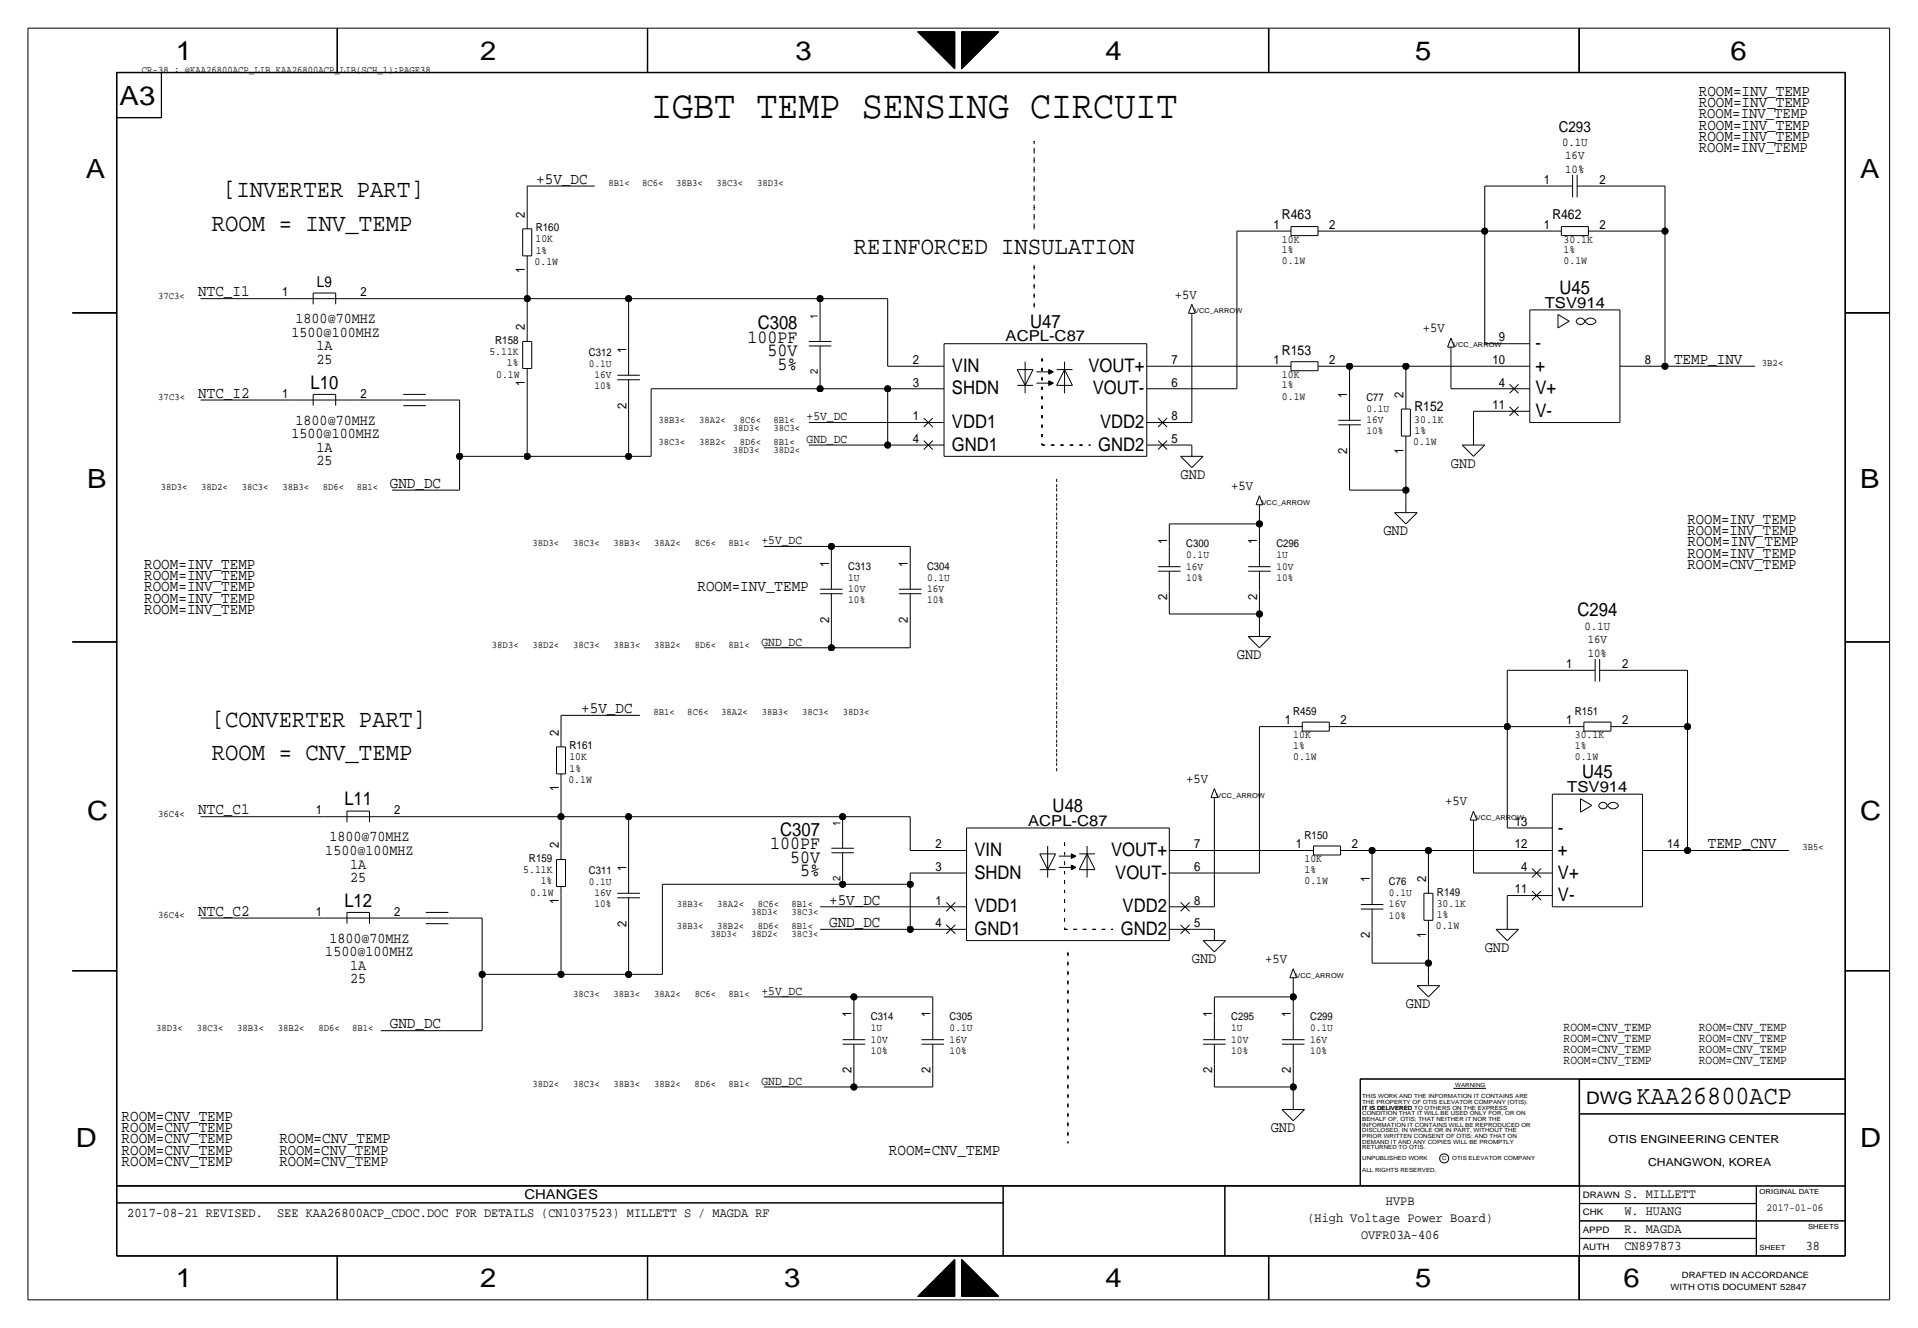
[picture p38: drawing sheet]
<svg xmlns="http://www.w3.org/2000/svg" width="432mm" height="300mm" viewBox="0 0 432 300" stroke-linecap="round" stroke-linejoin="round" font-family="sans-serif">
<defs><g id="words">
<text font-size="8.9" x="146.8" y="26.7">IGBT TEMP SENSING CIRCUIT</text>
<g font-size="6">
<text x="39.7" y="13.5">1</text>
<text x="108.3" y="13.5">2</text>
<text x="179.4" y="13.5">3</text>
<text x="249.2" y="13.5">4</text>
<text x="319.1" y="13.5">5</text>
<text x="390.2" y="13.5">6</text>
<text x="27" y="23.7">A3</text>
<text x="19.4" y="40.2">A</text>
<text x="419.4" y="40.2">A</text>
<text x="19.7" y="110">B</text>
<text x="419.4" y="110">B</text>
<text x="19.7" y="185">C</text>
<text x="419.4" y="185">C</text>
<text x="17.1" y="258.6">D</text>
<text x="419.4" y="258.6">D</text>
<text x="39.7" y="290.4">1</text>
<text x="108.3" y="290.4">2</text>
<text x="176.8" y="290.4">3</text>
<text x="249.2" y="290.4">4</text>
<text x="319.1" y="290.4">5</text>
<text x="366.1" y="290.4">6</text>
</g>
<text font-size="5.9" x="369.1" y="249">KAA26800ACP</text>
<g font-size="5.6">
<text x="50.3" y="44.5">[INVERTER PART]</text>
<text x="47.8" y="52.1">ROOM = INV_TEMP</text>
<text x="192.5" y="57.2">REINFORCED INSULATION</text>
<text x="47.8" y="163.9">[CONVERTER PART]</text>
<text x="47.8" y="171.5">ROOM = CNV_TEMP</text>
</g>
<g font-size="4.2">
<text x="351.6" y="66.3">U45</text>
<text x="168.6" y="77.3">100PF</text>
<text x="170.9" y="74.2">C308</text>
<text x="232.3" y="74">U47</text>
<text x="173.1" y="80.3">50V</text>
<text x="175.3" y="83.4">5%</text>
<text x="214.6" y="83.9">VIN</text>
<text x="245.4" y="83.9">VOUT+</text>
<text x="346.2" y="78.8">-</text>
<text x="346.2" y="83.9">+</text>
<text x="70" y="87.7">L10</text>
<text x="214.6" y="89">SHDN</text>
<text x="246.4" y="89">VOUT-</text>
<text x="346.2" y="89">V+</text>
<text x="346.2" y="94">V-</text>
<text x="214.6" y="101.7">GND1</text>
<text x="214.6" y="96.6">VDD1</text>
<text x="247.6" y="101.7">GND2</text>
<text x="248" y="96.6">VDD2</text>
<text x="355.7" y="139">C294</text>
<text x="356.7" y="175.6">U45</text>
<text x="77.6" y="181.7">L11</text>
<text x="237.3" y="183.2">U48</text>
<text x="173.6" y="191.6">100PF</text>
<text x="175.9" y="188.5">C307</text>
<text x="351.3" y="188">-</text>
<text x="178.2" y="194.6">50V</text>
<text x="180.4" y="197.7">5%</text>
<text x="219.7" y="193.1">VIN</text>
<text x="250.5" y="193.1">VOUT+</text>
<text x="351.3" y="193.1">+</text>
<text x="219.7" y="198.2">SHDN</text>
<text x="251.5" y="198.2">VOUT-</text>
<text x="351.3" y="203.3">V-</text>
<text x="351.3" y="198.2">V+</text>
<text x="77.6" y="204.5">L12</text>
<text x="219.7" y="205.8">VDD1</text>
<text x="253.1" y="205.8">VDD2</text>
<text x="219.7" y="210.9">GND1</text>
<text x="252.7" y="210.9">GND2</text>
</g>
<text font-size="3.9" x="357.6" y="249">DWG</text>
<g font-size="3.6">
<text x="383" y="21.6">ROOM=INV_TEMP</text>
<text x="383" y="29.3">ROOM=INV_TEMP</text>
<text x="383" y="24.2">ROOM=INV_TEMP</text>
<text x="120.9" y="41.5">+5V_DC</text>
<text x="44.7" y="66.9">NTC_I1</text>
<text x="377.4" y="82.1">TEMP_INV</text>
<text x="44.7" y="89.7">NTC_I2</text>
<text x="87.9" y="110">GND_DC</text>
<text x="380.5" y="123.2">ROOM=INV_TEMP</text>
<text x="32.5" y="128.3">ROOM=INV_TEMP</text>
<text x="32.5" y="130.9">ROOM=INV_TEMP</text>
<text x="32.5" y="133.4">ROOM=INV_TEMP</text>
<text x="32.5" y="135.9">ROOM=INV_TEMP</text>
<text x="157.3" y="133.4">ROOM=INV_TEMP</text>
<text x="32.5" y="138.5">ROOM=INV_TEMP</text>
<text x="131.1" y="160.8">+5V_DC</text>
<text x="44.7" y="183.7">NTC_C1</text>
<text x="385.1" y="191.3">TEMP_CNV</text>
<text x="44.7" y="206.6">NTC_C2</text>
<text x="186.9" y="204">+5V_DC</text>
<text x="186.9" y="209.1">GND_DC</text>
<text x="87.9" y="232">GND_DC</text>
<text x="27.4" y="257.9">ROOM=CNV_TEMP</text>
<text x="27.4" y="255.3">ROOM=CNV_TEMP</text>
<text x="27.4" y="252.8">ROOM=CNV_TEMP</text>
<text x="63" y="257.9">ROOM=CNV_TEMP</text>
<text x="27.4" y="262.9">ROOM=CNV_TEMP</text>
<text x="27.4" y="260.4">ROOM=CNV_TEMP</text>
<text x="200.4" y="260.4">ROOM=CNV_TEMP</text>
</g>
<g font-size="3.5">
<text x="383" y="26.7">ROOM=INV_TEMP</text>
<text x="383" y="34.3">ROOM=INV_TEMP</text>
<text x="327.2" y="105.5">GND</text>
<text x="266.2" y="108">GND</text>
<text x="380.5" y="118.2">ROOM=INV_TEMP</text>
<text x="311.9" y="120.7">GND</text>
<text x="380.5" y="125.8">ROOM=INV_TEMP</text>
<text x="380.5" y="120.7">ROOM=INV_TEMP</text>
<text x="380.5" y="128.3">ROOM=CNV_TEMP</text>
<text x="278.9" y="148.6">GND</text>
<text x="334.8" y="214.7">GND</text>
<text x="268.7" y="217.2">GND</text>
<text x="317" y="227.4">GND</text>
<text x="286.5" y="255.3">GND</text>
<text x="63" y="260.4">ROOM=CNV_TEMP</text>
<text x="63" y="262.9">ROOM=CNV_TEMP</text>
</g>
<g font-size="3.4">
<text x="351.5" y="29.8">C293</text>
<text x="71.5" y="64.8">L9</text>
<text x="348.3" y="69.4">TSV914</text>
<text x="65.7" y="76">1500@100MHZ</text>
<text x="66.6" y="72.9">1800@70MHZ</text>
<text x="226.7" y="77">ACPL-C87</text>
<text x="71.3" y="79">1A</text>
<text x="71.3" y="82.1">25</text>
<text x="66.6" y="95.8">1800@70MHZ</text>
<text x="65.7" y="98.9">1500@100MHZ</text>
<text x="71.3" y="101.9">1A</text>
<text x="71.3" y="105">25</text>
<text x="353.4" y="178.6">TSV914</text>
<text x="74.3" y="189.8">1800@70MHZ</text>
<text x="231.8" y="186.2">ACPL-C87</text>
<text x="73.4" y="192.8">1500@100MHZ</text>
<text x="79" y="195.9">1A</text>
<text x="79" y="198.9">25</text>
<text x="73.4" y="215.7">1500@100MHZ</text>
<text x="74.3" y="212.6">1800@70MHZ</text>
<text x="79" y="221.8">25</text>
<text x="79" y="218.7">1A</text>
</g>
<g font-size="3.1">
<text x="289.1" y="49.5">R463</text>
<text x="350" y="49.5">R462</text>
<text x="264.9" y="67.4">+5V</text>
<text x="320.8" y="75">+5V</text>
<text x="289.1" y="80">R153</text>
<text x="318.9" y="92.8">R152</text>
<text x="277.6" y="110.5">+5V</text>
<text x="267.5" y="176.6">+5V</text>
<text x="325.9" y="181.7">+5V</text>
<text x="285.2" y="217.2">+5V</text>
</g>
<g font-size="3">
<text x="28.7" y="274.4">2017-08-21 REVISED.</text>
<text x="62.5" y="274.4">SEE KAA26800ACP_CDOC.DOC FOR DETAILS (CN1037523) MILLETT S / MAGDA RF</text>
<text x="118.3" y="270.4">CHANGES</text>
<text x="294.8" y="275.6">(High Voltage Power Board)</text>
<text x="312.5" y="271.8">HVPB</text>
<text x="366.3" y="270.3">S. MILLETT</text>
<text x="366.3" y="274.1">W. HUANG</text>
<text x="306.9" y="279.5">OVFR03A-406</text>
<text x="366.3" y="278.2">R. MAGDA</text>
<text x="366.3" y="282">CN897873</text>
<text x="407.2" y="282">38</text>
</g>
<g font-size="2.9">
<text x="348.1" y="41.5">1</text>
<text x="360.7" y="41.5">2</text>
<text x="118.4" y="49.1" transform="rotate(-90 118.4 49.1)">2</text>
<text x="287.1" y="51.6">1</text>
<text x="299.7" y="51.6">2</text>
<text x="348.1" y="51.6">1</text>
<text x="360.7" y="51.6">2</text>
<text x="118.4" y="61.7" transform="rotate(-90 118.4 61.7)">1</text>
<text x="63.6" y="66.9">1</text>
<text x="81.3" y="66.9">2</text>
<text x="118.4" y="74.5" transform="rotate(-90 118.4 74.5)">2</text>
<text x="337.9" y="77">9</text>
<text x="141.2" y="79.6" transform="rotate(-90 141.2 79.6)">1</text>
<text x="205.8" y="82.1">2</text>
<text x="264.2" y="82.1">7</text>
<text x="287.1" y="82.1">1</text>
<text x="299.7" y="82.1">2</text>
<text x="336.5" y="82.1">10</text>
<text x="370.8" y="82.1">8</text>
<text x="63.6" y="89.7">1</text>
<text x="81.3" y="89.7">2</text>
<text x="118.4" y="87.1" transform="rotate(-90 118.4 87.1)">1</text>
<text x="205.8" y="87.2">3</text>
<text x="264.2" y="87.2">6</text>
<text x="303.8" y="89.7" transform="rotate(-90 303.8 89.7)">1</text>
<text x="316.5" y="89.7" transform="rotate(-90 316.5 89.7)">2</text>
<text x="337.9" y="87.2">4</text>
<text x="141.2" y="92.1" transform="rotate(-90 141.2 92.1)">2</text>
<text x="181.9" y="94.8">+5V_DC</text>
<text x="205.8" y="94.8">1</text>
<text x="264.2" y="94.8">8</text>
<text x="336.5" y="92.3">11</text>
<text x="181.9" y="99.9">GND_DC</text>
<text x="205.8" y="99.9">4</text>
<text x="264.2" y="99.9">5</text>
<text x="303.8" y="102.3" transform="rotate(-90 303.8 102.3)">2</text>
<text x="316.5" y="102.3" transform="rotate(-90 316.5 102.3)">1</text>
<text x="171.7" y="122.7">+5V_DC</text>
<text x="263.1" y="122.7" transform="rotate(-90 263.1 122.7)">1</text>
<text x="283.5" y="122.7" transform="rotate(-90 283.5 122.7)">1</text>
<text x="186.9" y="127.8" transform="rotate(-90 186.9 127.8)">1</text>
<text x="204.7" y="127.8" transform="rotate(-90 204.7 127.8)">1</text>
<text x="263.1" y="135.3" transform="rotate(-90 263.1 135.3)">2</text>
<text x="283.5" y="135.3" transform="rotate(-90 283.5 135.3)">2</text>
<text x="186.9" y="140.4" transform="rotate(-90 186.9 140.4)">2</text>
<text x="204.7" y="140.4" transform="rotate(-90 204.7 140.4)">2</text>
<text x="171.7" y="145.6">GND_DC</text>
<text x="353.2" y="150.7">1</text>
<text x="365.8" y="150.7">2</text>
<text x="126" y="165.9" transform="rotate(-90 126 165.9)">2</text>
<text x="289.7" y="163.4">1</text>
<text x="302.3" y="163.4">2</text>
<text x="353.2" y="163.4">1</text>
<text x="365.8" y="163.4">2</text>
<text x="126" y="178.5" transform="rotate(-90 126 178.5)">1</text>
<text x="71.2" y="183.7">1</text>
<text x="88.9" y="183.7">2</text>
<text x="126" y="191.3" transform="rotate(-90 126 191.3)">2</text>
<text x="210.9" y="191.3">2</text>
<text x="269.2" y="191.3">7</text>
<text x="292.2" y="191.3">1</text>
<text x="304.8" y="191.3">2</text>
<text x="341.6" y="191.3">12</text>
<text x="341.6" y="186.2">13</text>
<text x="375.9" y="191.3">14</text>
<text x="141.2" y="196.4" transform="rotate(-90 141.2 196.4)">1</text>
<text x="210.9" y="196.4">3</text>
<text x="269.2" y="196.4">6</text>
<text x="343" y="196.4">4</text>
<text x="126" y="203.9" transform="rotate(-90 126 203.9)">1</text>
<text x="308.9" y="198.9" transform="rotate(-90 308.9 198.9)">1</text>
<text x="321.6" y="198.9" transform="rotate(-90 321.6 198.9)">2</text>
<text x="341.6" y="201.5">11</text>
<text x="71.2" y="206.6">1</text>
<text x="88.9" y="206.6">2</text>
<text x="141.2" y="209" transform="rotate(-90 141.2 209)">2</text>
<text x="210.9" y="204">1</text>
<text x="210.9" y="209.1">4</text>
<text x="269.2" y="204">8</text>
<text x="269.2" y="209.1">5</text>
<text x="308.9" y="211.5" transform="rotate(-90 308.9 211.5)">2</text>
<text x="321.6" y="211.5" transform="rotate(-90 321.6 211.5)">1</text>
<text x="171.7" y="224.3">+5V_DC</text>
<text x="192" y="229.4" transform="rotate(-90 192 229.4)">1</text>
<text x="209.8" y="229.4" transform="rotate(-90 209.8 229.4)">1</text>
<text x="273.3" y="229.4" transform="rotate(-90 273.3 229.4)">1</text>
<text x="291.1" y="229.4" transform="rotate(-90 291.1 229.4)">1</text>
<text x="352.6" y="232.5">ROOM=CNV_TEMP</text>
<text x="383" y="232.5">ROOM=CNV_TEMP</text>
<text x="352.6" y="237.5">ROOM=CNV_TEMP</text>
<text x="352.6" y="235">ROOM=CNV_TEMP</text>
<text x="383" y="235">ROOM=CNV_TEMP</text>
<text x="383" y="237.5">ROOM=CNV_TEMP</text>
<text x="171.7" y="244.7">GND_DC</text>
<text x="192" y="242" transform="rotate(-90 192 242)">2</text>
<text x="209.8" y="242" transform="rotate(-90 209.8 242)">2</text>
<text x="273.3" y="242" transform="rotate(-90 273.3 242)">2</text>
<text x="291.1" y="242" transform="rotate(-90 291.1 242)">2</text>
<text x="352.6" y="240.1">ROOM=CNV_TEMP</text>
<text x="383" y="240.1">ROOM=CNV_TEMP</text>
</g>
<g font-size="2.7">
<text x="352.2" y="32.8">0.1U</text>
<text x="352.9" y="35.9">16V</text>
<text x="352.9" y="38.9">10%</text>
<text x="357.3" y="142">0.1U</text>
<text x="358" y="148.1">10%</text>
<text x="358" y="145.1">16V</text>
</g>
<g font-size="2.5">
<text x="120.8" y="52.1">R160</text>
<text x="120.5" y="59.7">0.1W</text>
<text x="120.8" y="54.7">10K</text>
<text x="120.8" y="57.2">1%</text>
<text x="289.1" y="59.6">0.1W</text>
<text x="289.1" y="57.1">1%</text>
<text x="289.1" y="54.8">10K</text>
<text x="352.6" y="59.6">0.1W</text>
<text x="352.6" y="57.1">1%</text>
<text x="352.6" y="54.8">30.1K</text>
<text x="111.7" y="77.5">R158</text>
<text x="110.4" y="80.1">5.11K</text>
<text x="114.3" y="82.6">1%</text>
<text x="111.9" y="85.1">0.1W</text>
<text x="289.1" y="87.6">1%</text>
<text x="289.1" y="85.2">10K</text>
<text x="289.1" y="90.1">0.1W</text>
<text x="318.9" y="95.3">30.1K</text>
<text x="318.7" y="100.4">0.1W</text>
<text x="318.9" y="97.8">1%</text>
<text x="291.6" y="161.2">R459</text>
<text x="355.1" y="161.2">R151</text>
<text x="291.6" y="166.5">10K</text>
<text x="355.1" y="166.5">30.1K</text>
<text x="128.4" y="171.5">10K</text>
<text x="128.4" y="169">R161</text>
<text x="291.6" y="168.9">1%</text>
<text x="291.6" y="171.4">0.1W</text>
<text x="355.1" y="171.4">0.1W</text>
<text x="355.1" y="168.9">1%</text>
<text x="128.2" y="176.6">0.1W</text>
<text x="128.4" y="174">1%</text>
<text x="294.1" y="189.2">R150</text>
<text x="118" y="196.9">5.11K</text>
<text x="119.3" y="194.4">R159</text>
<text x="294.1" y="196.8">1%</text>
<text x="294.1" y="194.5">10K</text>
<text x="119.5" y="202">0.1W</text>
<text x="121.9" y="199.4">1%</text>
<text x="294.1" y="199.3">0.1W</text>
<text x="324" y="202">R149</text>
<text x="323.7" y="209.6">0.1W</text>
<text x="324" y="204.5">30.1K</text>
<text x="324" y="207.1">1%</text>
<text x="362.7" y="257.9">OTIS ENGINEERING CENTER</text>
<text x="371.6" y="262.9">CHANGWON, KOREA</text>
</g>
<g font-size="2.4">
<text x="184.4" y="71.9" transform="rotate(-90 184.4 71.9)">1</text>
<text x="132.8" y="82.7">0.1U</text>
<text x="132.8" y="80.2">C312</text>
<text x="134.1" y="85.3">16V</text>
<text x="134.1" y="87.8">10%</text>
<text x="184.4" y="84.3" transform="rotate(-90 184.4 84.3)">2</text>
<text x="308.1" y="90.4">C77</text>
<text x="308.1" y="92.9">0.1U</text>
<text x="308.1" y="95.5">16V</text>
<text x="308.1" y="98">10%</text>
<text x="267.5" y="123.4">C300</text>
<text x="267.5" y="125.9">0.1U</text>
<text x="287.8" y="123.4">C296</text>
<text x="287.8" y="125.9">1U</text>
<text x="191.3" y="128.5">C313</text>
<text x="191.3" y="131">1U</text>
<text x="209" y="128.5">C304</text>
<text x="209" y="131">0.1U</text>
<text x="267.5" y="128.5">16V</text>
<text x="267.5" y="131">10%</text>
<text x="287.8" y="128.5">10V</text>
<text x="287.8" y="131">10%</text>
<text x="191.3" y="136.1">10%</text>
<text x="191.3" y="133.6">10V</text>
<text x="209" y="136.1">10%</text>
<text x="209" y="133.6">16V</text>
<text x="189.5" y="186.2" transform="rotate(-90 189.5 186.2)">1</text>
<text x="132.8" y="197.1">C311</text>
<text x="132.8" y="199.5">0.1U</text>
<text x="134.1" y="202.1">16V</text>
<text x="189.5" y="198.6" transform="rotate(-90 189.5 198.6)">2</text>
<text x="313.2" y="199.6">C76</text>
<text x="313.2" y="202.1">0.1U</text>
<text x="134.1" y="204.7">10%</text>
<text x="313.2" y="207.2">10%</text>
<text x="313.2" y="204.7">16V</text>
<text x="196.3" y="230.1">C314</text>
<text x="196.3" y="232.6">1U</text>
<text x="214.1" y="230.1">C305</text>
<text x="214.1" y="232.6">0.1U</text>
<text x="277.6" y="230.1">C295</text>
<text x="277.6" y="232.6">1U</text>
<text x="295.4" y="230.1">C299</text>
<text x="295.4" y="232.6">0.1U</text>
<text x="196.3" y="235.2">10V</text>
<text x="196.3" y="237.7">10%</text>
<text x="214.1" y="237.7">10%</text>
<text x="214.1" y="235.2">16V</text>
<text x="277.6" y="235.2">10V</text>
<text x="277.6" y="237.7">10%</text>
<text x="295.4" y="235.2">16V</text>
<text x="295.4" y="237.7">10%</text>
<text x="398.3" y="273.1">2017-01-06</text>
</g>
<g font-size="2.3">
<text x="32" y="16.6">CR-38 : @KAA26800ACP_LIB.KAA26800ACP_LIB(SCH_1):PAGE38</text>
<text x="137.2" y="42">8B1&lt;</text>
<text x="144.8" y="42">8C6&lt;</text>
<text x="152.4" y="42">38B3&lt;</text>
<text x="161.6" y="42">38C3&lt;</text>
<text x="170.7" y="42">38D3&lt;</text>
<text x="35.7" y="67.4">37C3&lt;</text>
<text x="397.3" y="82.6">3B2&lt;</text>
<text x="35.7" y="90.2">37C3&lt;</text>
<text x="148.5" y="95.3">38B3&lt;</text>
<text x="157.6" y="95.3">38A2&lt;</text>
<text x="166.8" y="95.3">8C6&lt;</text>
<text x="174.4" y="95.3">8B1&lt;</text>
<text x="148.5" y="100.4">38C3&lt;</text>
<text x="157.6" y="100.4">38B2&lt;</text>
<text x="165.3" y="97.1">38D3&lt;</text>
<text x="166.8" y="100.4">8D6&lt;</text>
<text x="174.4" y="97.1">38C3&lt;</text>
<text x="174.4" y="100.4">8B1&lt;</text>
<text x="165.3" y="102.2">38D3&lt;</text>
<text x="174.4" y="102.2">38D2&lt;</text>
<text x="36.2" y="110.5">38D3&lt;</text>
<text x="45.4" y="110.5">38D2&lt;</text>
<text x="54.5" y="110.5">38C3&lt;</text>
<text x="63.7" y="110.5">38B3&lt;</text>
<text x="72.8" y="110.5">8D6&lt;</text>
<text x="80.4" y="110.5">8B1&lt;</text>
<text x="120.1" y="123.2">38D3&lt;</text>
<text x="129.2" y="123.2">38C3&lt;</text>
<text x="138.3" y="123.2">38B3&lt;</text>
<text x="147.5" y="123.2">38A2&lt;</text>
<text x="156.6" y="123.2">8C6&lt;</text>
<text x="164.3" y="123.2">8B1&lt;</text>
<text x="110.9" y="146.1">38D3&lt;</text>
<text x="120.1" y="146.1">38D2&lt;</text>
<text x="129.2" y="146.1">38C3&lt;</text>
<text x="138.4" y="146.1">38B3&lt;</text>
<text x="147.5" y="146.1">38B2&lt;</text>
<text x="156.6" y="146.1">8D6&lt;</text>
<text x="164.3" y="146.1">8B1&lt;</text>
<text x="147.4" y="161.3">8B1&lt;</text>
<text x="155" y="161.3">8C6&lt;</text>
<text x="162.6" y="161.3">38A2&lt;</text>
<text x="171.7" y="161.3">38B3&lt;</text>
<text x="180.9" y="161.3">38C3&lt;</text>
<text x="190" y="161.3">38D3&lt;</text>
<text x="35.7" y="184.2">36C4&lt;</text>
<text x="406.4" y="191.8">3B5&lt;</text>
<text x="35.7" y="207.1">36C4&lt;</text>
<text x="152.6" y="204.5">38B3&lt;</text>
<text x="152.6" y="209.6">38B3&lt;</text>
<text x="161.7" y="204.5">38A2&lt;</text>
<text x="161.7" y="209.6">38B2&lt;</text>
<text x="169.3" y="206.3">38D3&lt;</text>
<text x="170.9" y="204.5">8C6&lt;</text>
<text x="170.9" y="209.6">8D6&lt;</text>
<text x="178.5" y="204.5">8B1&lt;</text>
<text x="178.5" y="206.3">38C3&lt;</text>
<text x="178.5" y="209.6">8B1&lt;</text>
<text x="160.2" y="211.4">38D3&lt;</text>
<text x="169.3" y="211.4">38D2&lt;</text>
<text x="178.5" y="211.4">38C3&lt;</text>
<text x="129.2" y="224.8">38C3&lt;</text>
<text x="138.3" y="224.8">38B3&lt;</text>
<text x="147.5" y="224.8">38A2&lt;</text>
<text x="156.6" y="224.8">8C6&lt;</text>
<text x="164.3" y="224.8">8B1&lt;</text>
<text x="35.2" y="232.5">38D3&lt;</text>
<text x="44.4" y="232.5">38C3&lt;</text>
<text x="53.5" y="232.5">38B3&lt;</text>
<text x="62.6" y="232.5">38B2&lt;</text>
<text x="71.8" y="232.5">8D6&lt;</text>
<text x="79.4" y="232.5">8B1&lt;</text>
<text x="120.1" y="245.2">38D2&lt;</text>
<text x="129.2" y="245.2">38C3&lt;</text>
<text x="138.3" y="245.2">38B3&lt;</text>
<text x="147.5" y="245.2">38B2&lt;</text>
<text x="156.6" y="245.2">8D6&lt;</text>
<text x="164.2" y="245.2">8B1&lt;</text>
</g>
<g font-size="2">
<text x="356.9" y="270.3">DRAWN</text>
<text x="356.9" y="274.1">CHK</text>
<text x="356.9" y="282">AUTH</text>
<text x="356.9" y="278.2">APPD</text>
<text x="376.7" y="290.9">WITH OTIS DOCUMENT 52847</text>
<text x="379.2" y="288.3">DRAFTED IN ACCORDANCE</text>
</g>
<g font-size="1.6">
<text x="396.7" y="269.3">ORIGINAL DATE</text>
<text x="396.7" y="282">SHEET</text>
<text x="407.7" y="277.2">SHEETS</text>
</g>
<g font-size="1.5">
<text x="269.2" y="70.7">VCC_ARROW</text>
<text x="327.7" y="78.3">VCC_ARROW</text>
<text x="284.5" y="113.8">VCC_ARROW</text>
<text x="274.3" y="179.9">VCC_ARROW</text>
<text x="332.7" y="185">VCC_ARROW</text>
<text x="292.1" y="220.5">VCC_ARROW</text>
</g>
<g font-size="1.3">
<text x="328.1" y="245.2">WARNING</text>
<text x="307.1" y="249">THE PROPERTY OF OTIS ELEVATOR COMPANY (OTIS).</text>
<text x="307.1" y="250.3">IT IS DELIVERED</text>
<text x="307.1" y="247.8">THIS WORK AND THE INFORMATION IT CONTAINS ARE</text>
<text x="307.1" y="250.3">IT IS DELIVERED TO OTHERS ON THE EXPRESS</text>
<text x="307.1" y="251.6">CONDITION THAT IT WILL BE USED ONLY FOR, OR ON</text>
<text x="307.1" y="252.8">BEHALF OF, OTIS; THAT NEITHER IT NOR THE</text>
<text x="307.1" y="254.1">INFORMATION IT CONTAINS WILL BE REPRODUCED OR</text>
<text x="307.1" y="255.4">DISCLOSED, IN WHOLE OR IN PART, WITHOUT THE</text>
<text x="307.1" y="256.6">PRIOR WRITTEN CONSENT OF OTIS; AND THAT ON</text>
<text x="307.1" y="257.9">DEMAND IT AND ANY COPIES WILL BE PROMPTLY</text>
<text x="307.1" y="259.2">RETURNED TO OTIS.</text>
<text x="307.1" y="261.7">UNPUBLISHED WORK</text>
<text x="325.2" y="261.7">C</text>
<text x="327.5" y="261.7">OTIS ELEVATOR COMPANY</text>
<text x="307.1" y="264.3">ALL RIGHTS RESERVED.</text>
</g>
</g></defs>
<g fill="none" stroke="#000" stroke-width=".23">
<path d="M6.3 6.4v286.8zM6.3 6.4h419.8zM26.3 16.3v267zM26.3 16.3h389.8zM26.3 16.4v266.9zM26.3 16.4h389.8zM26.4 16.4h389.6zM26.4 16.4v266.9zM36.4 16.4v10.2zM76 6.4v10zM76.1 6.4v10zM145.9 6.4v10z"/>
<path d="M146 6.4v10zM206.9 7.2h8.4zM206.9 7.2l8.4 8.3zM207 7.2h.1M207 7.3h.1M207.1 7.2v.1zM207.1 7.2v.2zM207.2 7.2v.2zM207.2 7.2v.3zM207.3 7.2v.3zM207.3 7.2v.4zM207.4 7.2v.4z"/>
<path d="M207.4 7.2v.5zM207.5 7.2v.5zM207.5 7.2v.6zM207.6 7.2v.6zM207.6 7.2v.7zM207.7 7.2v.7zM207.7 7.2v.8zM207.8 7.2v.8zM207.8 7.2v.9zM207.9 7.2v.9zM207.9 7.2v1zM208 7.2v1z"/>
<path d="M208 7.2v1.1zM208.1 7.2v1.1zM208.1 7.2v1.2zM208.2 7.2v1.2zM208.2 7.2v1.3zM208.3 7.2v1.3zM208.3 7.2v1.4zM208.4 7.2v1.4zM208.4 7.2v1.5zM208.5 7.2v1.5zM208.5 7.2v1.6zM208.6 7.2v1.6z"/>
<path d="M208.6 7.2v1.7zM208.7 7.2v1.7zM208.7 7.2v1.8zM208.8 7.2v1.8zM208.8 7.2v1.9zM208.9 7.2v1.9zM208.9 7.2v2zM209 7.2v2zM209 7.2v2.1zM209.1 7.2v2.1zM209.1 7.2v2.2zM209.2 7.2v2.2z"/>
<path d="M209.2 7.2v2.3zM209.3 7.2v2.4zM209.4 7.2v2.5zM209.5 7.2v2.6zM209.6 7.2v2.7zM209.7 7.2v2.7zM209.7 7.2v2.8zM209.8 7.2v2.8zM209.8 7.2v2.9zM209.9 7.2v2.9zM209.9 7.2v3zM210 7.2v3z"/>
<path d="M210 7.2v3.1zM210.1 7.2v3.1zM210.1 7.2v3.2zM210.2 7.2v3.2zM210.2 7.2v3.3zM210.3 7.2v3.3zM210.3 7.2v3.4zM210.4 7.2v3.4zM210.4 7.2v3.5zM210.5 7.2v3.5zM210.5 7.2v3.6zM210.6 7.2v3.6z"/>
<path d="M210.6 7.2v3.7zM210.7 7.2v3.7zM210.7 7.2v3.8zM210.8 7.2v3.8zM210.8 7.2v3.9zM210.9 7.2v3.9zM210.9 7.2v4zM211 7.2v4zM211 7.2v4.1zM211.1 7.2v4.1zM211.1 7.2v4.2zM211.2 7.2v4.2z"/>
<path d="M211.2 7.2v4.3zM211.3 7.2v4.3zM211.3 7.2v4.4zM211.4 7.2v4.4zM211.4 7.2v4.5zM211.5 7.2v4.5zM211.5 7.2v4.6zM211.6 7.2v4.6zM211.6 7.2v4.7zM211.7 7.2v4.7zM211.7 7.2v4.8zM211.8 7.2v4.8z"/>
<path d="M211.8 7.2v4.9zM211.9 7.2v4.9zM211.9 7.2v5zM212 7.2v5zM212 7.2v5.1zM212.1 7.2v5.1zM212.1 7.2v5.2zM212.2 7.2v5.2zM212.2 7.2v5.3zM212.3 7.2v5.3zM212.3 7.2v5.4zM212.4 7.2v5.4z"/>
<path d="M212.4 7.2v5.5zM212.5 7.2v5.6zM212.6 7.2v5.7zM212.7 7.2v5.8zM212.8 7.2v5.8zM212.8 7.2v5.9zM212.9 7.2v5.9zM212.9 7.2v6zM213 7.2v6zM213 7.2v6.1zM213.1 7.2v6.1zM213.1 7.2v6.2z"/>
<path d="M213.2 7.2v6.2zM213.2 7.2v6.3zM213.3 7.2v6.3zM213.3 7.2v6.4zM213.4 7.2v6.4zM213.4 7.2v6.5zM213.5 7.2v6.5zM213.5 7.2v6.6zM213.6 7.2v6.6zM213.6 7.2v6.7zM213.7 7.2v6.7zM213.7 7.2v6.8z"/>
<path d="M213.8 7.2v6.8zM213.8 7.2v6.9zM213.9 7.2v6.9zM213.9 7.2v7zM214 7.2v7zM214 7.2v7.1zM214.1 7.2v7.1zM214.1 7.2v7.2zM214.2 7.2v7.2zM214.2 7.2v7.3zM214.3 7.2v7.3zM214.3 7.2v7.4z"/>
<path d="M214.4 7.2v7.4zM214.4 7.2v7.5zM214.5 7.2v7.5zM214.5 7.2v7.6zM214.6 7.2v7.6zM214.6 7.2v7.7zM214.7 7.2v7.7zM214.7 7.2v7.8zM214.8 7.2v7.8zM214.8 7.2v7.9zM214.9 7.2v7.9zM214.9 7.2v8z"/>
<path d="M215 7.2v8zM215 7.2v8.1zM215.1 7.2v8.1zM215.1 7.2v8.2zM215.2 7.2v8.2zM215.2 7.2v8.3zM215.3 7.2v8.3zM216.8 7.2v8.3zM216.8 7.2h8.4zM216.9 7.2v8.3zM216.9 7.2v8.2zM217 7.2v8.2z"/>
<path d="M217 7.2v8.1zM217.1 7.2v8.1zM217.1 7.2v8zM217.2 7.2v8zM217.2 7.2v7.9zM217.3 7.2v7.9zM217.3 7.2v7.8zM217.4 7.2v7.8zM217.4 7.2v7.7zM217.5 7.2v7.7zM217.5 7.2v7.6zM217.6 7.2v7.6z"/>
<path d="M217.6 7.2v7.5zM217.7 7.2v7.5zM217.7 7.2v7.4zM217.8 7.2v7.4zM217.8 7.2v7.3zM217.9 7.2v7.3zM217.9 7.2v7.2zM218 7.2v7.2zM218 7.2v7.1zM218.1 7.2v7.1zM218.1 7.2v7zM218.2 7.2v7z"/>
<path d="M218.2 7.2v6.9zM218.3 7.2v6.9zM218.3 7.2v6.8zM218.4 7.2v6.8zM218.4 7.2v6.7zM218.5 7.2v6.7zM218.5 7.2v6.6zM218.6 7.2v6.6zM218.6 7.2v6.5zM218.7 7.2v6.5zM218.7 7.2v6.4zM218.8 7.2v6.4z"/>
<path d="M218.8 7.2v6.3zM218.9 7.2v6.3zM218.9 7.2v6.2zM219 7.2v6.2zM219 7.2v6.1zM219.1 7.2v6.1zM219.2 7.2v6zM219.3 7.2v5.9zM219.4 7.2v5.8zM219.5 7.2v5.7zM219.6 7.2v5.6zM219.7 7.2v5.5z"/>
<path d="M219.7 7.2v5.4zM219.8 7.2v5.4zM219.8 7.2v5.3zM219.9 7.2v5.3zM219.9 7.2v5.2zM220 7.2v5.2zM220 7.2v5.1zM220.1 7.2v5.1zM220.1 7.2v5zM220.2 7.2v5zM220.2 7.2v4.9zM220.3 7.2v4.9z"/>
<path d="M220.3 7.2v4.8zM220.4 7.2v4.8zM220.4 7.2v4.7zM220.5 7.2v4.7zM220.5 7.2v4.6zM220.6 7.2v4.6zM220.6 7.2v4.5zM220.7 7.2v4.5zM220.7 7.2v4.4zM220.8 7.2v4.4zM220.8 7.2v4.3zM220.9 7.2v4.3z"/>
<path d="M220.9 7.2v4.2zM221 7.2v4.2zM221 7.2v4.1zM221.1 7.2v4.1zM221.1 7.2v4zM221.2 7.2v4zM221.2 7.2v3.9zM221.3 7.2v3.9zM221.3 7.2v3.8zM221.4 7.2v3.8zM221.4 7.2v3.7zM221.5 7.2v3.7z"/>
<path d="M221.5 7.2v3.6zM221.6 7.2v3.6zM221.6 7.2v3.5zM221.7 7.2v3.5zM221.7 7.2v3.4zM221.8 7.2v3.4zM221.8 7.2v3.3zM221.9 7.2v3.3zM221.9 7.2v3.2zM222 7.2v3.2zM222 7.2v3.1zM222.1 7.2v3.1z"/>
<path d="M222.1 7.2v3zM222.2 7.2v3zM222.2 7.2v2.9zM222.3 7.2v2.9zM222.4 7.2v2.8zM222.5 7.2v2.7zM222.6 7.2v2.6zM222.7 7.2v2.5zM222.8 7.2v2.4zM222.9 7.2v2.3zM222.9 7.2v2.2zM223 7.2v2.2z"/>
<path d="M223 7.2v2.1zM223.1 7.2v2.1zM223.1 7.2v2zM223.2 7.2v2zM223.2 7.2v1.9zM223.3 7.2v1.9zM223.3 7.2v1.8zM223.4 7.2v1.8zM223.4 7.2v1.7zM223.5 7.2v1.7zM223.5 7.2v1.6zM223.6 7.2v1.6z"/>
<path d="M223.6 7.2v1.5zM223.7 7.2v1.5zM223.7 7.2v1.4zM223.8 7.2v1.4zM223.8 7.2v1.3zM223.9 7.2v1.3zM223.9 7.2v1.2zM224 7.2v1.2zM224 7.2v1.1zM224.1 7.2v1.1zM224.1 7.2v1zM224.2 7.2v1z"/>
<path d="M224.2 7.2v.9zM224.3 7.2v.9zM224.3 7.2v.8zM224.4 7.2v.8zM224.4 7.2v.7zM224.5 7.2v.7zM224.5 7.2v.6zM224.6 7.2v.6zM224.6 7.2v.5zM224.7 7.2v.5zM224.7 7.2v.4zM224.8 7.2v.4z"/>
<path d="M224.8 7.2v.3zM224.9 7.2v.3zM224.9 7.2v.2zM225 7.2v.2zM225 7.2v.1zM225.1 7.2h.1M225.2 7.2l-8.4 8.3zM286 6.4v10zM286.1 6.4v10zM356 6.4v10zM356.1 6.4v10zM416 16.4v266.9z"/>
<path d="M416.1 16.4v266.9zM416.1 16.3v267zM426.1 6.4v286.8zM26.3 26.5h10.1zM26.3 26.6h10.1zM354.6 39.4v5.1zM355.6 39.4v5.1zM117.9 57.7h2zM117.9 51.6v6.1zM117.9 51.6h2zM118.9 59.7v7.7zM118.9 42v7.6z"/>
<path d="M118.9 49.6v2zM118.9 57.7v2zM118.9 42h15.2zM119.9 51.6v6.1zM278.9 52.1v35.6zM278.9 52.1h10.2zM289.1 52.1h2zM291.1 53.1h6.1zM291.1 51.1v2zM291.1 51.1h6.1zM297.2 52.1h2zM297.2 51.1v2z"/>
<path d="M299.2 52.1h35.6zM334.8 42h15.2zM334.8 52.1v25.4zM334.8 52.1h15.2zM334.8 42v10.1zM350 42h4.6zM350 52.1h2zM352 53.1h6.1zM352 51.1v2zM352 51.1h6.1zM355.6 42h4.6zM358.1 52.1h2.1z"/>
<path d="M358.1 51.1v2zM360.2 42h15.2zM360.2 52.1h15.2zM375.4 42v10.1zM375.4 52.1v30.5zM16.3 70.6h10zM16.3 70.5h10zM45.2 67.4h20.3zM65.5 67.4h15.3zM70.6 66.1h5.1zM70.6 66.1v2.5zM75.7 66.1v2.5z"/>
<path d="M80.8 67.4h38.1zM117.9 77v6.1zM117.9 77h2zM118.9 67.4v7.6zM118.9 75v2zM118.9 67.4h22.8zM119.9 77v6.1zM141.7 67.4h43.2zM141.7 67.4v12.7zM182.4 78h5.1zM182.4 77h5.1zM184.9 67.4v5z"/>
<path d="M184.9 78v4.6zM184.9 72.4v4.6zM184.9 67.4h15.3zM200.2 67.4v15.2zM212.9 77.5v25.4zM212.9 77.5h45.7zM258.6 77.5v25.4zM268 70.7h1.5zM268.7 68.6l-.7 2.1zM268.7 71.2v24.1zM268.7 68.6l.8 2.1zM268.7 70.7v.5z"/>
<path d="M326.4 78.3h1.5zM327.2 78.8v8.9zM327.2 76.3l.7 2zM327.2 78.3v.5zM327.2 76.3l-.8 2zM334.8 77.5h5.1zM339.9 77.5h5zM344.9 69.9h20.4zM344.9 69.9v25.4zM351.3 74l2.5-1.6zM351.3 70.9v3.1zM351.3 70.9l2.5 1.5z"/>
<path d="M355.6 72a1 1 0 0 1 1.7 .5 1.05 1.05 0 0 1-1 .7 1.05 1.05 0 0 1-1-.7zM357.6 72.2a1.39 1.39 0 0 1 2.3 .3 1.45 1.45 0 0 1-2.5 0zM365.3 69.9v25.4zM416.1 70.6h10zM416.1 70.5h10zM45.2 90.2h20.3zM65.5 90.2h15.3zM70.6 89h5.1zM70.6 89v2.5zM75.7 89v2.5zM80.8 90.2h10.1zM90.9 90.2h5.1z"/>
<path d="M90.9 89h5.1zM90.9 91.5h5.1zM96 90.2h7.6zM103.6 90.2v12.7zM117.9 83.1h2zM118.9 85.1v17.8zM118.9 83.1v2zM139.2 84.6h5.1zM139.2 85.6h5.1zM141.7 90.2v12.7zM141.7 80.1v4.5zM141.7 85.6v4.6z"/>
<path d="M146.8 87.7h38.1zM146.8 87.7v15.2zM182.4 95.3h25.4zM184.9 87.7h15.3zM184.9 82.6v5.1zM200.2 82.6h7.6zM200.2 87.7v12.7zM200.2 87.7h7.6zM207.8 95.3h5.1zM207.8 87.7h5.1zM207.8 82.6h5.1zM208.3 96.3l2-2z"/>
<path d="M208.3 94.3l2 2zM208.3 99.4l2 2zM210.3 99.4l-2 2zM229.4 83.4h3.5zM229.4 83.4l1.7 3.5zM229.4 86.9h3.5zM231.1 81.6v7.1zM232.9 83.4l-1.8 3.5zM233.7 83.9h3.8zM233.7 86.4h3.8zM236.5 86.7h.5zM236.5 86.7h.4z"/>
<path d="M236.5 86.8h.3zM236.5 86.8h.2zM236.5 86.9h.1M236.5 86.6h.6zM236.5 86.6h.7zM236.5 86.5h.8zM236.5 86.5h.9zM236.5 86h.2zM236.5 86.2h.5zM236.5 86.2h.6zM236.5 86.1h.4zM236.5 86.1h.3z"/>
<path d="M236.5 86h.1M236.5 86.3h.7zM236.5 86.3h.8zM236.5 86.4h.9zM236.5 84.3h.2zM236.5 84.2h.3zM236.5 84.3h.1M236.5 84.2h.4zM236.5 84h.7zM236.5 84.1h.6zM236.5 83.8h.8zM236.5 84h.8z"/>
<path d="M236.5 84.1h.5zM236.5 83.9h.9zM236.5 83.8h.9zM236.5 83.7h.7zM236.5 83.6h.5zM236.5 83.4h.1M236.5 83.7h.6zM236.5 83.5h.3zM236.5 83.5h.2zM236.5 83.6h.4zM236.5 83.4v1zM236.5 83.4l1 .5z"/>
<path d="M236.5 85.9v1zM236.5 85.9l1 .5zM236.5 84.4l1-.5zM236.5 86.9l1-.5zM238.3 83.4h3.5zM238.3 86.9h3.5zM240 81.6v7.1zM240 83.4l1.8 3.5zM240 83.4l-1.7 3.5zM258.6 95.3h5.1zM258.6 87.7h5.1zM258.6 82.6h5.1z"/>
<path d="M261.1 94.3l2 2zM261.1 99.4l2 2zM263.1 94.3l-2 2zM263.1 99.4l-2 2zM263.7 95.3h5zM263.7 87.7h15.2zM263.7 82.6h25.4zM289.1 82.6h2zM291.1 83.6h6.1zM291.1 81.6v2zM291.1 81.6h6.1zM297.2 82.6h2z"/>
<path d="M297.2 81.6v2zM299.2 82.6h5.1zM301.8 94.8h5zM301.8 95.8h5zM304.3 82.6h12.7zM304.3 82.6v7.6zM304.3 90.2v4.6zM304.3 95.8v4.6zM316 98.3h2zM316 92.3v6zM316 92.3h2zM317 82.6h22.9z"/>
<path d="M317 82.6v7.6zM317 90.2v2.1zM317 98.3v2.1zM318 92.3v6zM327.2 87.7h12.7zM332.2 92.8h7.7zM332.2 92.8v5zM332.2 97.8v2.6zM339.9 82.6h5zM339.9 92.8h5zM339.9 87.7h5zM340.4 91.7l2 2.1z"/>
<path d="M340.4 86.7l2 2zM342.4 91.7l-2 2.1zM342.4 86.7l-2 2zM344.9 95.3h20.4zM365.3 82.6h5zM370.3 82.6h5.1zM375.4 82.6h20.3zM88.4 110.5h15.2zM103.6 102.9h15.3zM103.6 102.9v7.6zM118.9 102.9h22.8zM141.7 102.9h5.1z"/>
<path d="M182.4 100.4h17.8zM200.2 100.4h7.6zM207.8 100.4h5.1zM212.9 102.9h45.7zM258.6 100.4h5.1zM263.7 100.4h5zM263.7 118.2v5zM263.7 118.2h20.3zM266.2 102.9h5.1zM266.2 102.9l2.5 2.6zM268.7 100.4v2.5zM271.3 102.9l-2.6 2.6z"/>
<path d="M283.2 113.8h1.5zM284 111.8l-.8 2zM284 114.4v3.8zM284 118.2v5zM284 111.8l.7 2zM284 113.8v.6zM304.3 110.5h12.7zM304.3 100.4v10.1zM314.5 115.6h5zM314.5 115.6l2.5 2.6zM317 110.5v2.6zM317 100.4v10.1z"/>
<path d="M317 113.1v2.5zM319.5 115.6l-2.5 2.6zM329.7 100.4h5.1zM329.7 100.4l2.5 2.5zM334.8 100.4l-2.6 2.5zM172.2 123.2h15.3zM184.9 132.9h5.1zM184.9 133.9h5.1zM187.5 123.2v5.1zM187.5 138.5v7.6zM187.5 128.3v4.6zM187.5 133.9v4.6z"/>
<path d="M187.5 123.2h17.7zM202.7 132.9h5.1zM202.7 133.9h5.1zM205.2 123.2v5.1zM205.2 138.5v7.6zM205.2 128.3v4.6zM205.2 133.9v4.6zM261.1 127.8h5.1zM261.1 128.8h5.1zM263.7 133.4v5.1zM263.7 138.5h20.3zM263.7 123.2v4.6z"/>
<path d="M263.7 128.8v4.6zM281.4 128.8h5.1zM281.4 127.8h5.1zM284 133.4v5.1zM284 138.5v2.5zM284 123.2v4.6zM284 128.8v4.6zM16.3 144.7h10zM16.3 144.8h10zM172.2 146.1h15.3zM187.5 146.1h17.7zM281.4 143.6h5.1z"/>
<path d="M281.4 143.6l2.6 2.5zM284 141v2.6zM286.5 143.6l-2.5 2.5zM339.9 151.2v12.7zM339.9 151.2h15.2zM355.1 151.2h4.6zM359.7 148.6v5.1zM360.7 151.2h4.6zM360.7 148.6v5.1zM365.3 151.2h15.2zM380.5 151.2v12.7zM416.1 144.8h10z"/>
<path d="M416.1 144.7h10zM125.5 174.5h2zM125.5 168.5v6zM125.5 168.5h2zM126.5 161.3h17.8zM126.5 176.6v7.6zM126.5 161.3v5.1zM126.5 166.4v2.1zM126.5 174.5v2.1zM127.5 168.5v6zM273 179.9h1.6zM273.8 177.9l.8 2z"/>
<path d="M273.8 179.9v.5zM273.8 177.9l-.8 2zM284 163.9h7.6zM284 163.9v33zM291.6 163.9h2zM293.6 162.9h6.1zM293.6 164.9h6.1zM293.6 162.9v2zM299.7 163.9h2.1zM299.7 162.9v2zM301.8 163.9h38.1zM339.9 163.9h15.2z"/>
<path d="M339.9 163.9v22.8zM350 179.1v25.4zM350 179.1h20.3zM355.1 163.9h2zM357.1 162.9h6.1zM357.1 164.9h6.1zM357.1 162.9v2zM363.2 163.9h2.1zM363.2 162.9v2zM365.3 163.9h15.2zM370.3 179.1v25.4zM380.5 163.9v27.9z"/>
<path d="M45.2 184.2h28zM73.2 184.2h15.2zM78.2 182.9h5.1zM78.2 182.9v2.6zM83.3 182.9v2.6zM88.4 184.2h38.1zM125.5 193.9v6zM125.5 193.9h2zM125.5 199.9h2zM126.5 184.2h15.2zM126.5 184.2v7.6zM126.5 191.8v2.1z"/>
<path d="M126.5 199.9v2.1zM127.5 193.9v6zM141.7 184.2h48.3zM141.7 184.2v12.7zM141.7 196.9v4.6zM149.4 199.4h40.6zM149.4 199.4v20.4zM187.5 191.3h5zM187.5 192.3h5zM190 184.2v2.5zM190 199.4h15.2zM190 196.9v2.5z"/>
<path d="M190 192.3v4.6zM190 186.7v4.6zM190 184.2h15.2zM205.2 196.9h7.7zM205.2 184.2v7.6zM205.2 191.8h7.7zM205.2 199.4v10.2zM205.2 196.9v2.5zM212.9 196.9h5zM212.9 191.8h5zM217.9 186.7v25.4zM217.9 186.7h45.8z"/>
<path d="M234.4 192.6h3.6zM234.4 192.6l1.8 3.5zM234.4 196.1h3.6zM236.2 190.8v7.1zM238 192.6l-1.8 3.5zM238.8 193.1h3.8zM238.8 195.6h3.8zM241.6 195.9h.5zM241.6 195.9h.4zM241.6 196h.3zM241.6 196h.2zM241.6 196.1h.1"/>
<path d="M241.6 195.8h.6zM241.6 195.8h.7zM241.6 195.7h.8zM241.6 195.7h.9zM241.6 195.2h.2zM241.6 195.4h.5zM241.6 195.4h.6zM241.6 195.3h.4zM241.6 195.3h.3zM241.6 195.2h.1M241.6 195.5h.7zM241.6 195.5h.8z"/>
<path d="M241.6 195.6h.9zM241.6 193.5h.2zM241.6 193.4h.3zM241.6 193.5h.1M241.6 193.4h.4zM241.6 193.2h.7zM241.6 193.3h.6zM241.6 193h.8zM241.6 193.2h.8zM241.6 193.3h.5zM241.6 193.1h.9zM241.6 193h.9z"/>
<path d="M241.6 192.9h.7zM241.6 192.8h.5zM241.6 192.6h.1M241.6 192.9h.6zM241.6 192.7h.3zM241.6 192.7h.2zM241.6 192.8h.4zM241.6 192.6v1zM241.6 192.6l1 .5zM241.6 195.1v1zM241.6 195.1l1 .5zM241.6 193.6l1-.5z"/>
<path d="M241.6 196.1l1-.5zM243.3 192.6h3.6zM243.3 196.1h3.6zM245.1 190.8v7.1zM245.1 192.6l1.8 3.5zM245.1 192.6l-1.8 3.5zM263.7 186.7v25.4zM263.7 196.9h5zM263.7 191.8h5zM268.7 191.8h25.4zM268.7 196.9h15.3zM273.8 180.4v24.1z"/>
<path d="M294.1 191.8h2.1zM296.2 190.8h6.1zM296.2 192.8h6.1zM296.2 190.8v2zM302.3 191.8h2zM302.3 190.8v2zM304.3 191.8h5.1zM309.4 191.8h12.7zM309.4 191.8v7.6zM309.4 199.4v4.6zM322.1 191.8v7.6zM322.1 191.8h22.8z"/>
<path d="M322.1 199.4v2.1zM331.5 185h1.5zM332.2 182.9l-.7 2.1zM332.2 196.9h12.7zM332.2 185.5v11.4zM332.2 182.9l.8 2.1zM332.2 185v.5zM339.9 186.7h5zM344.9 186.7h5.1zM344.9 191.8h5.1zM344.9 196.9h5.1zM345.4 195.9l2.1 2z"/>
<path d="M347.5 195.9l-2.1 2zM356.4 183.2l2.5-1.5zM356.4 180.1v3.1zM356.4 180.1l2.5 1.6zM360.7 181.3a1 1 0 0 1 1.7 .4 1.05 1.05 0 0 1-1 .7 1.05 1.05 0 0 1-1-.7zM362.7 181.4a1.39 1.39 0 0 1 2.2 .3 1.45 1.45 0 0 1-2.4 0zM370.3 191.8h5.1zM375.4 191.8h5.1zM380.5 191.8h22.9zM16.3 219h10zM16.3 218.9h10zM45.2 207.1h28z"/>
<path d="M73.2 207.1h15.2zM78.2 205.8h5.1zM78.2 205.8v2.5zM83.3 205.8v2.5zM88.4 207.1h7.6zM96 207.1h5.1zM96 205.8h5.1zM96 208.3h5.1zM101.1 207.1h7.6zM108.7 219.8h17.8zM108.7 219.8v12.7zM108.7 207.1v12.7z"/>
<path d="M126.5 202v17.8zM126.5 219.8h15.2zM139.2 201.5h5.1zM139.2 202.5h5.1zM141.7 219.8h7.7zM141.7 207.1v12.7zM141.7 202.5v4.6zM184.9 204.5h28zM184.9 209.6h20.3zM205.2 209.6h7.7zM212.9 209.6h5zM212.9 204.5h5z"/>
<path d="M213.4 203.5l2 2zM213.4 208.6l2 2zM215.4 203.5l-2 2zM215.4 208.6l-2 2zM217.9 212.1h45.8zM263.7 209.6h5zM263.7 204.5h5zM266.2 203.5l2 2zM266.2 208.6l2 2zM268.2 203.5l-2 2zM268.2 208.6l-2 2zM268.7 209.6h5.1z"/>
<path d="M268.7 204.5h5.1zM271.3 212.1l2.5 2.6zM271.3 212.1h5.1zM273.8 209.6v2.5zM276.4 212.1l-2.6 2.6zM291.6 218.5l.8 2zM291.6 218.5l-.8 2zM306.8 205h5.1zM306.8 204h5.1zM309.4 217.2h12.7zM309.4 209.6v7.6zM309.4 205v4.6z"/>
<path d="M321.1 207.6h2zM321.1 201.5v6.1zM321.1 201.5h2zM322.1 217.2v2.6zM322.1 209.6v7.6zM322.1 219.8v2.5zM322.1 207.6v2zM323.1 201.5v6.1zM337.3 209.6h5.1zM337.3 209.6l2.6 2.5zM339.9 202v5.1zM339.9 207.1v2.5z"/>
<path d="M339.9 202h5zM342.4 209.6l-2.5 2.5zM344.9 202h5.1zM345.4 201l2.1 2zM347.5 201l-2.1 2zM350 204.5h20.3zM416.1 219h10zM416.1 218.9h10zM85.9 232.5h22.8zM172.2 224.8h20.3zM190 234.5h5.1zM190 235.5h5.1z"/>
<path d="M192.5 224.8h17.8zM192.5 224.8v5.1zM192.5 229.9v4.6zM192.5 235.5v4.6zM207.8 235.5h5.1zM207.8 234.5h5.1zM210.3 224.8v5.1zM210.3 229.9v4.6zM210.3 235.5v4.6zM271.3 235.5h5.1zM271.3 234.5h5.1zM273.8 224.8v5.1z"/>
<path d="M273.8 224.8h17.8zM273.8 229.9v4.6zM273.8 235.5v4.6zM289.1 234.5h5zM289.1 235.5h5zM290.8 220.5h1.6zM291.6 221v3.8zM291.6 224.8v5.1zM291.6 220.5v.5zM291.6 229.9v4.6zM291.6 235.5v4.6zM319.5 222.3h5.1z"/>
<path d="M319.5 222.3l2.6 2.5zM324.6 222.3l-2.5 2.5zM172.2 245.2h20.3zM192.5 245.2h17.8zM192.5 240.1v5.1zM210.3 240.1v5.1zM273.8 240.1v5.1zM273.8 245.2h17.8zM289.1 250.2h5zM289.1 250.2l2.5 2.6zM291.6 240.1v5.1zM291.6 245.2v2.5z"/>
<path d="M291.6 247.7v2.5zM294.1 250.2l-2.5 2.6zM306.7 243.4h109.4zM306.7 243.3h109.4zM306.7 243.3v24.2zM327.7 245.5h7.4zM356.1 243.4h60zM356.1 243.3v24.2zM356.1 251.2h60zM356.1 251.3h60zM356.1 243.3v49.9zM356.2 243.3v40z"/>
<path d="M26.3 271.3h199.9zM26.3 267.4h329.8zM26.3 267.5h389.8zM226.2 267.5v15.8zM276.1 267.5v15.8zM276.2 267.5v15.8zM356.1 279.3h39.9zM356.1 271.4h39.9zM356.1 271.5h39.9zM356.1 275.3h60zM356.1 275.4h60zM396 267.5v15.8z"/>
<path d="M6.3 293.2h419.8zM26.3 283.3h389.8zM26.3 283.2h389.8zM76 283.3v9.9zM76.1 283.3v9.9zM145.9 283.3v9.9zM146 283.3v9.9zM206.9 292.4h8.4zM207 292.4h.1M207.1 292.3v.1zM207.1 292.2v.2zM207.2 292.2v.2z"/>
<path d="M207.2 292.1v.3zM207.3 292v.4zM207.4 291.9v.5zM207.5 291.8v.6zM207.6 291.7v.7zM207.7 291.6v.8zM207.8 291.5v.9zM207.9 291.4v1zM208 291.3v1.1zM208.1 291.2v1.2zM208.2 291.1v1.3zM208.3 291v1.4z"/>
<path d="M208.4 290.9v1.5zM208.5 290.8v1.6zM208.6 290.7v1.7zM208.7 290.6v1.8zM208.8 290.5v1.9zM208.9 290.4v2zM209 290.3v2.1zM209.1 290.2v2.2zM209.2 290.1v2.3zM209.3 290v2.4zM209.4 289.9v2.5zM209.5 289.8v2.6z"/>
<path d="M209.6 289.7v2.7zM209.7 289.7v2.7zM209.7 289.6v2.8zM209.8 289.6v2.8zM209.8 289.5v2.9zM209.9 289.5v2.9zM209.9 289.4v3zM210 289.4v3zM210 289.3v3.1zM210.1 289.3v3.1zM210.1 289.2v3.2zM210.2 289.2v3.2z"/>
<path d="M210.2 289.1v3.3zM210.3 289.1v3.3zM210.3 289v3.4zM210.4 289v3.4zM210.4 288.9v3.5zM210.5 288.8v3.6zM210.6 288.7v3.7zM210.7 288.6v3.8zM210.8 288.5v3.9zM210.9 288.4v4zM211 288.3v4.1zM211.1 288.2v4.2z"/>
<path d="M211.2 288.1v4.3zM211.3 288v4.4zM211.4 287.9v4.5zM211.5 287.8v4.6zM211.6 287.7v4.7zM211.7 287.6v4.8zM211.8 287.5v4.9zM211.9 287.4v5zM212 287.3v5.1zM212.1 287.2v5.2zM212.2 287.1v5.3zM212.3 287v5.4z"/>
<path d="M212.4 286.9v5.5zM212.5 286.8v5.6zM212.6 286.7v5.7zM212.7 286.6v5.8zM212.8 286.6v5.8zM212.8 286.5v5.9zM212.9 286.5v5.9zM212.9 286.4v6zM213 286.4v6zM213 286.3v6.1zM213.1 286.3v6.1zM213.1 286.2v6.2z"/>
<path d="M213.2 286.2v6.2zM213.2 286.1v6.3zM213.3 286.1v6.3zM213.3 286v6.4zM213.4 286v6.4zM213.4 285.9v6.5zM213.5 285.9v6.5zM213.5 285.8v6.6zM213.6 285.7v6.7zM213.7 285.6v6.8zM213.8 285.5v6.9zM213.9 285.4v7z"/>
<path d="M214 285.3v7.1zM214.1 285.2v7.2zM214.2 285.1v7.3zM214.3 285v7.4zM214.4 284.9v7.5zM214.5 284.8v7.6zM214.6 284.7v7.7zM214.7 284.6v7.8zM214.8 284.5v7.9zM214.9 284.4v8zM215 284.3v8.1zM215.1 284.2v8.2z"/>
<path d="M215.2 284.1v8.3zM215.3 284l-8.4 8.4zM215.3 284v8.4zM216.8 284v8.4zM216.8 284l8.4 8.4zM216.8 292.4h8.4zM216.9 284.1v8.3zM217 284.2v8.2zM217.1 284.3v8.1zM217.2 284.4v8zM217.3 284.5v7.9zM217.4 284.6v7.8z"/>
<path d="M217.5 284.7v7.7zM217.6 284.8v7.6zM217.7 284.9v7.5zM217.8 285v7.4zM217.9 285.1v7.3zM218 285.2v7.2zM218.1 285.3v7.1zM218.2 285.4v7zM218.3 285.5v6.9zM218.4 285.6v6.8zM218.5 285.7v6.7zM218.6 285.8v6.6z"/>
<path d="M218.6 285.9v6.5zM218.7 285.9v6.5zM218.7 286v6.4zM218.8 286v6.4zM218.8 286.1v6.3zM218.9 286.1v6.3zM218.9 286.2v6.2zM219 286.2v6.2zM219 286.3v6.1zM219.1 286.3v6.1zM219.2 286.4v6zM219.3 286.5v5.9z"/>
<path d="M219.4 286.6v5.8zM219.5 286.7v5.7zM219.6 286.8v5.6zM219.7 286.9v5.5zM219.8 287v5.4zM219.9 287.1v5.3zM220 287.2v5.2zM220.1 287.3v5.1zM220.2 287.4v5zM220.3 287.5v4.9zM220.4 287.6v4.8zM220.5 287.7v4.7z"/>
<path d="M220.6 287.8v4.6zM220.7 287.9v4.5zM220.8 288v4.4zM220.9 288.1v4.3zM221 288.2v4.2zM221.1 288.3v4.1zM221.2 288.4v4zM221.3 288.5v3.9zM221.4 288.6v3.8zM221.5 288.7v3.7zM221.6 288.8v3.6zM221.7 288.9v3.5z"/>
<path d="M221.7 289v3.4zM221.8 289v3.4zM221.8 289.1v3.3zM221.9 289.1v3.3zM221.9 289.2v3.2zM222 289.2v3.2zM222 289.3v3.1zM222.1 289.3v3.1zM222.1 289.4v3zM222.2 289.4v3zM222.2 289.5v2.9zM222.3 289.5v2.9z"/>
<path d="M222.4 289.6v2.8zM222.5 289.7v2.7zM222.6 289.8v2.6zM222.7 289.9v2.5zM222.8 290v2.4zM222.9 290.1v2.3zM223 290.2v2.2zM223.1 290.3v2.1zM223.2 290.4v2zM223.3 290.5v1.9zM223.4 290.6v1.8zM223.5 290.7v1.7z"/>
<path d="M223.6 290.8v1.6zM223.7 290.9v1.5zM223.8 291v1.4zM223.9 291.1v1.3zM224 291.2v1.2zM224.1 291.3v1.1zM224.2 291.4v1zM224.3 291.5v.9zM224.4 291.6v.8zM224.5 291.7v.7zM224.6 291.8v.6zM224.7 291.9v.5z"/>
<path d="M224.8 292v.4zM224.9 292.1v.3zM224.9 292.2v.2zM225 292.2v.2zM225 292.3v.1zM225.1 292.4h.1M286 283.3v9.9zM286.1 283.3v9.9zM356 283.3v9.9zM356.1 283.3v9.9z"/>
<circle cx="325.6" cy="261.3" r="1.02"/>
</g>
<path d="M233.2 31.8v20.3zM233.2 59.7v10.2zM234.9 80.8v19.6zM234.9 100.4h11zM238.3 108v66zM240 190v19.6zM240 209.6h11zM240.8 214.7v43.2z" fill="none" stroke="#000" stroke-width=".23" stroke-dasharray=".7 1.4" stroke-linecap="butt"/>
<g fill="#000" stroke="#000" stroke-width=".23">
<circle cx="334.8" cy="52.1" r=".71"/>
<circle cx="375.4" cy="52.1" r=".71"/>
<circle cx="118.9" cy="67.4" r=".71"/>
<circle cx="141.7" cy="67.4" r=".71"/>
<circle cx="184.9" cy="67.4" r=".71"/>
<circle cx="184.9" cy="87.7" r=".71"/>
<circle cx="200.2" cy="87.7" r=".71"/>
<circle cx="304.3" cy="82.6" r=".71"/>
<circle cx="317" cy="82.6" r=".71"/>
<circle cx="375.4" cy="82.6" r=".71"/>
<circle cx="103.6" cy="102.9" r=".71"/>
<circle cx="118.9" cy="102.9" r=".71"/>
<circle cx="141.7" cy="102.9" r=".71"/>
<circle cx="200.2" cy="100.4" r=".71"/>
<circle cx="284" cy="118.2" r=".71"/>
<circle cx="317" cy="110.5" r=".71"/>
<circle cx="187.5" cy="123.2" r=".71"/>
<circle cx="284" cy="138.5" r=".71"/>
<circle cx="187.5" cy="146.1" r=".71"/>
<circle cx="339.9" cy="163.9" r=".71"/>
<circle cx="380.5" cy="163.9" r=".71"/>
<circle cx="126.5" cy="184.2" r=".71"/>
<circle cx="141.7" cy="184.2" r=".71"/>
<circle cx="190" cy="184.2" r=".71"/>
<circle cx="190" cy="199.4" r=".71"/>
<circle cx="205.2" cy="199.4" r=".71"/>
<circle cx="309.4" cy="191.8" r=".71"/>
<circle cx="322.1" cy="191.8" r=".71"/>
<circle cx="380.5" cy="191.8" r=".71"/>
<circle cx="108.7" cy="219.8" r=".71"/>
<circle cx="126.5" cy="219.8" r=".71"/>
<circle cx="141.7" cy="219.8" r=".71"/>
<circle cx="205.2" cy="209.6" r=".71"/>
<circle cx="322.1" cy="217.2" r=".71"/>
<circle cx="192.5" cy="224.8" r=".71"/>
<circle cx="291.6" cy="224.8" r=".71"/>
<circle cx="192.5" cy="245.2" r=".71"/>
<circle cx="291.6" cy="245.2" r=".71"/>
</g>
<use href="#words"/>
</svg>
